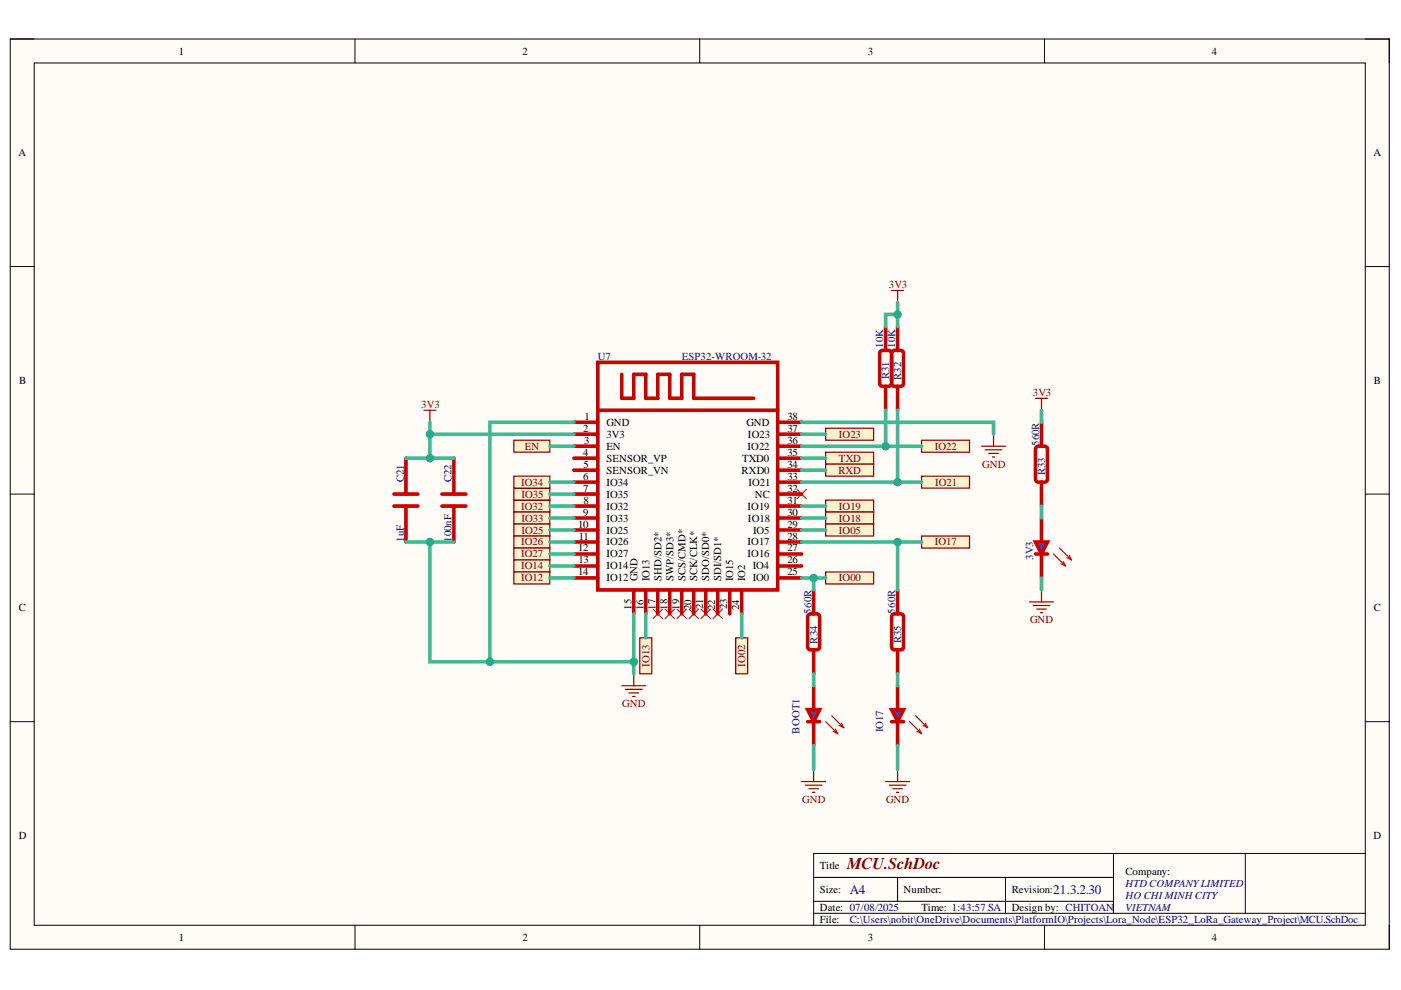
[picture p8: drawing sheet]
<svg xmlns="http://www.w3.org/2000/svg" width="297mm" height="210mm" viewBox="0 0 297 210" stroke-linecap="round" stroke-linejoin="round" font-family="sans-serif">
<defs><g id="words">
<text font-size="3.5" fill="#800000" x="179.6" y="184.3">MCU.SchDoc</text>
<g font-size="2.8" fill="#000080">
<text x="180.2" y="189.5">A4</text>
<text x="223.3" y="189.5">21.3.2.30</text>
</g>
<g font-size="2.3">
<text x="37.9" y="11.6">1</text>
<text x="110.8" y="11.6">2</text>
<text x="184" y="11.6">3</text>
<text x="257" y="11.6">4</text>
<text x="3.9" y="33.1">A</text>
<text x="291.2" y="33.1">A</text>
<text x="4.1" y="81.4">B</text>
<text x="291.3" y="81.4">B</text>
<text x="123.9" y="89">1</text>
<text x="167" y="89">38</text>
<text x="123.7" y="91.5">2</text>
<text x="123.8" y="94.1">3</text>
<text x="128.6" y="90.2">GND</text>
<text x="128.6" y="92.8">3V3</text>
<text x="128.6" y="95.4">EN</text>
<text x="158.3" y="90.2">GND</text>
<text x="158.5" y="95.4">IO22</text>
<text x="158.6" y="92.8">IO23</text>
<text x="167" y="94.1">36</text>
<text x="167" y="91.5">37</text>
<text x="123.7" y="96.6">4</text>
<text x="123.7" y="101.7">6</text>
<text x="123.7" y="99.2">5</text>
<text x="128.6" y="97.9">SENSOR_VP</text>
<text x="128.6" y="100.4">SENSOR_VN</text>
<text x="157.2" y="100.4">RXD0</text>
<text x="157.3" y="97.9">TXD0</text>
<text x="167" y="101.7">33</text>
<text x="167" y="99.2">34</text>
<text x="167" y="96.6">35</text>
<text x="123.7" y="104.3">7</text>
<text x="123.7" y="106.8">8</text>
<text x="128.6" y="103">IO34</text>
<text x="128.6" y="105.5">IO35</text>
<text x="158.7" y="103">IO21</text>
<text x="160" y="105.5">NC</text>
<text x="167" y="106.8">31</text>
<text x="167" y="104.3">32</text>
<text x="122.6" y="111.9">10</text>
<text x="123.7" y="109.3">9</text>
<text x="128.6" y="108.1">IO32</text>
<text x="128.6" y="110.6">IO33</text>
<text x="128.6" y="113.1">IO25</text>
<text x="158.5" y="108.1">IO19</text>
<text x="158.6" y="110.6">IO18</text>
<text x="159.7" y="113.1">IO5</text>
<text x="167" y="111.9">29</text>
<text x="167" y="109.3">30</text>
<text x="122.6" y="116.9">12</text>
<text x="122.6" y="119.5">13</text>
<text x="122.7" y="114.4">11</text>
<text x="128.6" y="115.7">IO26</text>
<text x="128.6" y="118.2">IO27</text>
<text x="158.5" y="118.2">IO16</text>
<text x="158.5" y="115.7">IO17</text>
<text x="167" y="119.5">26</text>
<text x="167" y="116.9">27</text>
<text x="167" y="114.4">28</text>
<text x="122.6" y="122">14</text>
<text x="128.6" y="120.7">IO14</text>
<text x="128.6" y="123.3">IO12</text>
<text x="135.2" y="123.3" transform="rotate(-90 135.2 123.3)">GND</text>
<text x="137.7" y="123.3" transform="rotate(-90 137.7 123.3)">IO13</text>
<text x="140.2" y="123.3" transform="rotate(-90 140.2 123.3)">SHD/SD2*</text>
<text x="142.8" y="123.3" transform="rotate(-90 142.8 123.3)">SWP/SD3*</text>
<text x="145.3" y="123.3" transform="rotate(-90 145.3 123.3)">SCS/CMD*</text>
<text x="147.8" y="123.3" transform="rotate(-90 147.8 123.3)">SCK/CLK*</text>
<text x="150.4" y="123.3" transform="rotate(-90 150.4 123.3)">SDO/SD0*</text>
<text x="152.9" y="123.3" transform="rotate(-90 152.9 123.3)">SDI/SD1*</text>
<text x="155.5" y="123.3" transform="rotate(-90 155.5 123.3)">IO15</text>
<text x="158" y="123.3" transform="rotate(-90 158 123.3)">IO2</text>
<text x="159.6" y="123.3">IO0</text>
<text x="159.6" y="120.7">IO4</text>
<text x="167" y="122">25</text>
<text x="4" y="129.6">C</text>
<text x="133.9" y="129.3" transform="rotate(-90 133.9 129.3)">15</text>
<text x="136.4" y="129.3" transform="rotate(-90 136.4 129.3)">16</text>
<text x="139" y="129.3" transform="rotate(-90 139 129.3)">17</text>
<text x="141.5" y="129.3" transform="rotate(-90 141.5 129.3)">18</text>
<text x="144" y="129.3" transform="rotate(-90 144 129.3)">19</text>
<text x="146.6" y="129.3" transform="rotate(-90 146.6 129.3)">20</text>
<text x="149.1" y="129.1" transform="rotate(-90 149.1 129.1)">21</text>
<text x="151.7" y="129.3" transform="rotate(-90 151.7 129.3)">22</text>
<text x="154.2" y="129.2" transform="rotate(-90 154.2 129.2)">23</text>
<text x="156.7" y="129.3" transform="rotate(-90 156.7 129.3)">24</text>
<text x="291.3" y="129.6">C</text>
<text x="4" y="177.8">D</text>
<text x="291.2" y="177.8">D</text>
<text x="173.8" y="184.3">Title</text>
<text x="238.6" y="185.5">Company:</text>
<text x="173.8" y="189.3">Size:</text>
<text x="191.6" y="189.3">Number:</text>
<text x="214.5" y="189.3">Revision:</text>
<text x="173.8" y="193.1">Date: 07/08/2025</text>
<text x="173.8" y="195.7">File:</text>
<text x="195.4" y="193.1">Time: 1:43:57 SA</text>
<text x="214.5" y="193.1">Design by: CHITOAN</text>
<text x="37.9" y="199.5">1</text>
<text x="110.8" y="199.5">2</text>
<text x="184" y="199.5">3</text>
<text x="257" y="199.5">4</text>
</g>
<g font-size="2.3" fill="#800000">
<text x="188.4" y="61.1">3V3</text>
<text x="219" y="83.9">3V3</text>
<text x="89.3" y="86.4">3V3</text>
<text x="111.3" y="95.4">EN</text>
<text x="177.9" y="92.8">IO23</text>
<text x="198.2" y="95.4">IO22</text>
<text x="177.8" y="100.4">RXD</text>
<text x="177.9" y="97.9">TXD</text>
<text x="208.2" y="99.2">GND</text>
<text x="110.5" y="103">IO34</text>
<text x="110.5" y="105.5">IO35</text>
<text x="198.3" y="103">IO21</text>
<text x="110.5" y="108.1">IO32</text>
<text x="110.5" y="110.6">IO33</text>
<text x="110.5" y="113.1">IO25</text>
<text x="177.9" y="108.1">IO19</text>
<text x="177.9" y="110.6">IO18</text>
<text x="177.9" y="113.1">IO05</text>
<text x="110.5" y="115.7">IO26</text>
<text x="110.5" y="118.2">IO27</text>
<text x="198.2" y="115.7">IO17</text>
<text x="110.5" y="120.7">IO14</text>
<text x="110.5" y="123.3">IO12</text>
<text x="177.9" y="123.3">IO00</text>
<text x="218.4" y="132.1">GND</text>
<text x="137.7" y="141.3" transform="rotate(-90 137.7 141.3)">IO13</text>
<text x="158" y="141.3" transform="rotate(-90 158 141.3)">IO02</text>
<text x="131.9" y="150">GND</text>
<text x="170.1" y="170.2">GND</text>
<text x="187.9" y="170.2">GND</text>
</g>
<g font-size="2.3" fill="#000080">
<text x="126.8" y="76.3">U7</text>
<text x="144.5" y="76.3">ESP32-WROOM-32</text>
<text x="187.3" y="73.8" transform="rotate(-90 187.3 73.8)">10K</text>
<text x="189.8" y="73.8" transform="rotate(-90 189.8 73.8)">10K</text>
<text x="188.5" y="80.3" transform="rotate(-90 188.5 80.3)">R31</text>
<text x="191.1" y="80.5" transform="rotate(-90 191.1 80.5)">R32</text>
<text x="220.3" y="94.5" transform="rotate(-90 220.3 94.5)">560R</text>
<text x="221.6" y="100.8" transform="rotate(-90 221.6 100.8)">R33</text>
<text x="85.6" y="102.2" transform="rotate(-90 85.6 102.2)">C21</text>
<text x="95.7" y="102.2" transform="rotate(-90 95.7 102.2)">C22</text>
<text x="85.6" y="114.9" transform="rotate(-90 85.6 114.9)">1uF</text>
<text x="95.7" y="114.9" transform="rotate(-90 95.7 114.9)">100nF</text>
<text x="219.1" y="118.7" transform="rotate(-90 219.1 118.7)">3V3</text>
<text x="172" y="130.1" transform="rotate(-90 172 130.1)">560R</text>
<text x="189.8" y="130.1" transform="rotate(-90 189.8 130.1)">560R</text>
<text x="173.3" y="136.4" transform="rotate(-90 173.3 136.4)">R34</text>
<text x="191.1" y="136.4" transform="rotate(-90 191.1 136.4)">R35</text>
<text x="169.5" y="155.5" transform="rotate(-90 169.5 155.5)">BOOT1</text>
<text x="187.3" y="155.3" transform="rotate(-90 187.3 155.3)">IO17</text>
<text x="238.6" y="188.1">HTD COMPANYLIMITED</text>
<text x="238.6" y="190.6">HO CHIMINH CITY</text>
<text x="180.2" y="195.7">C:\Users\nobit\OneDrive\Documents\PlatformIO\Projects\Lora_Node\ESP32_LoRa_Gateway_Project\MCU.SchDoc</text>
<text x="238.6" y="193.1">VIETNAM</text>
</g>
</g></defs>
<path d="M2.2 8.3h292.4v193h-292.4z" fill-rule="evenodd" fill="#fffcf8"/>
<path d="M2.2 8.3h292.4v193h-292.4z" fill="none" stroke="#000" stroke-width=".21"/>
<path d="M7.3 13.4h282.2v182.8h-282.2z" fill-rule="evenodd" fill="#fffcf8"/>
<g fill="none" stroke="#000" stroke-width=".21">
<path d="M2.2 8.3h5.1M7.3 13.4h282.2v182.8h-282.2zM75.3 8.3v5M148.4 8.3v5M221.5 8.3v5.1M289.5 8.3h5.1v5.1M2.2 56.5h5.1M289.5 56.5h5.1M2.2 104.8h5.1M289.5 104.8h5.1M2.2 153h5.1M289.5 153h5.1"/>
<path d="M75.3 196.2v5.1M148.4 196.2v5.1M172.5 186h63.6M172.5 193.6h117M172.5 191.1h63.6M190.3 186v5.1M213.2 186v7.6M221.5 196.2v5.1M236.1 180.9v12.7M264 180.9v12.7M289.5 180.9h-117v15.3M294.6 196.2v5.1"/>
</g>
<path d="M109 93.3h7.6v2.6h-7.6z" fill-rule="evenodd" fill="#fff2cc"/>
<path d="M109 93.3h7.6v2.6h-7.6z" fill="none" stroke="#800000" stroke-width=".25"/>
<path d="M109 106h7.6v2.6h-7.6z" fill-rule="evenodd" fill="#fff2cc"/>
<path d="M109 106h7.6v2.6h-7.6z" fill="none" stroke="#800000" stroke-width=".25"/>
<path d="M109 108.6h7.6v2.5h-7.6z" fill-rule="evenodd" fill="#fff2cc"/>
<path d="M109 108.6h7.6v2.5h-7.6z" fill="none" stroke="#800000" stroke-width=".25"/>
<path d="M109 111.1h7.6v2.6h-7.6z" fill-rule="evenodd" fill="#fff2cc"/>
<path d="M109 111.1h7.6v2.6h-7.6z" fill="none" stroke="#800000" stroke-width=".25"/>
<path d="M109 113.7h7.6v2.5h-7.6z" fill-rule="evenodd" fill="#fff2cc"/>
<path d="M109 113.7h7.6v2.5h-7.6z" fill="none" stroke="#800000" stroke-width=".25"/>
<path d="M109 116.2h7.6v2.5h-7.6z" fill-rule="evenodd" fill="#fff2cc"/>
<path d="M109 116.2h7.6v2.5h-7.6z" fill="none" stroke="#800000" stroke-width=".25"/>
<path d="M109 118.7h7.6v2.6h-7.6z" fill-rule="evenodd" fill="#fff2cc"/>
<path d="M109 118.7h7.6v2.6h-7.6z" fill="none" stroke="#800000" stroke-width=".25"/>
<path d="M109 121.3h7.6v2.5h-7.6z" fill-rule="evenodd" fill="#fff2cc"/>
<path d="M109 121.3h7.6v2.5h-7.6z" fill="none" stroke="#800000" stroke-width=".25"/>
<path d="M156 135.2h2.5v7.7h-2.5z" fill-rule="evenodd" fill="#fff2cc"/>
<path d="M156 135.2h2.5v7.7h-2.5z" fill="none" stroke="#800000" stroke-width=".25"/>
<path d="M175.1 90.8h10.1v2.5h-10.1z" fill-rule="evenodd" fill="#fff2cc"/>
<path d="M175.1 90.8h10.1v2.5h-10.1z" fill="none" stroke="#800000" stroke-width=".25"/>
<path d="M195.4 93.3h10.2v2.6h-10.2z" fill-rule="evenodd" fill="#fff2cc"/>
<path d="M195.4 93.3h10.2v2.6h-10.2z" fill="none" stroke="#800000" stroke-width=".25"/>
<path d="M175.1 95.9h10.1v2.5h-10.1z" fill-rule="evenodd" fill="#fff2cc"/>
<path d="M175.1 95.9h10.1v2.5h-10.1z" fill="none" stroke="#800000" stroke-width=".25"/>
<path d="M175.1 98.4h10.1v2.6h-10.1z" fill-rule="evenodd" fill="#fff2cc"/>
<path d="M175.1 98.4h10.1v2.6h-10.1z" fill="none" stroke="#800000" stroke-width=".25"/>
<path d="M195.4 101h10.2v2.5h-10.2z" fill-rule="evenodd" fill="#fff2cc"/>
<path d="M195.4 101h10.2v2.5h-10.2z" fill="none" stroke="#800000" stroke-width=".25"/>
<path d="M175.1 106h10.1v2.6h-10.1z" fill-rule="evenodd" fill="#fff2cc"/>
<path d="M175.1 106h10.1v2.6h-10.1z" fill="none" stroke="#800000" stroke-width=".25"/>
<path d="M175.1 108.6h10.1v2.5h-10.1z" fill-rule="evenodd" fill="#fff2cc"/>
<path d="M175.1 108.6h10.1v2.5h-10.1z" fill="none" stroke="#800000" stroke-width=".25"/>
<path d="M175.1 111.1h10.1v2.6h-10.1z" fill-rule="evenodd" fill="#fff2cc"/>
<path d="M175.1 111.1h10.1v2.6h-10.1z" fill="none" stroke="#800000" stroke-width=".25"/>
<path d="M195.4 113.7h10.2v2.5h-10.2z" fill-rule="evenodd" fill="#fff2cc"/>
<path d="M195.4 113.7h10.2v2.5h-10.2z" fill="none" stroke="#800000" stroke-width=".25"/>
<path d="M175.1 121.3h10.1v2.5h-10.1z" fill-rule="evenodd" fill="#fff2cc"/>
<path d="M175.1 121.3h10.1v2.5h-10.1z" fill="none" stroke="#800000" stroke-width=".25"/>
<path d="M96.2 97.1v7.7M96.2 107.3v7.6" fill="none" stroke="#000" stroke-width=".25"/>
<path d="M96.2 97.1v7.7M93.7 107.3h5.1M93.7 104.8h5.1M96.2 107.3v7.6M171.2 153h2.6M172.5 145.4v5.1M172.5 153v5.1" fill="none" stroke="#c00" stroke-width=".76"/>
<path d="M172.5 145.4v5.1M172.5 153v5.1M175.1 153l2.5 2.6M176.3 151.7l2.6 2.6M176.6 155.1l1 .5M177.1 154.6l.5 1M177.9 153.8l1 .5M178.4 153.3l.5 1" fill="none" stroke="#c00" stroke-width=".25"/>
<path d="M171.2 150.5h2.6l-1.3 2.5z" fill="#00f"/>
<path d="M219.6 117.5h2.5M220.8 109.8v5.1M220.8 117.5v5M171.4 130.3l.5-.1h1.2a.64 .64 0 0 1 .7 .6v6.3a.64 .64 0 0 1-.7 .7h-1.2a.64 .64 0 0 1-.7-.7v-6.3zM172.5 125.1v5.1M172.5 137.8v5.1M171.2 150.5h2.6l-1.3 2.5z" fill="none" stroke="#c00" stroke-width=".76"/>
<path d="M220.8 109.8v5.1M220.8 117.5v5M223.4 117.5l2.5 2.5M224.6 116.2l2.6 2.5M224.9 119.5l1 .5M225.4 119l.5 1M226.2 118.3l1 .4M226.7 117.8l.5 .9M172.5 125.1v5.1M172.5 137.8v5.1" fill="none" stroke="#c00" stroke-width=".25"/>
<path d="M219.6 114.9h2.5l-1.3 2.6z" fill="#00f"/>
<path d="M219.7 94.8l.5-.2h1.3a.64 .64 0 0 1 .6 .6v6.4a.64 .64 0 0 1-.6 .6h-1.3a.64 .64 0 0 1-.6-.6v-6.4zM220.8 89.5v5.1M219.6 114.9h2.5l-1.3 2.6zM220.8 102.2v5.1M189 153h2.6M190.3 145.4v5.1M190.3 153v5.1" fill="none" stroke="#c00" stroke-width=".76"/>
<path d="M220.8 89.5v5.1M220.8 102.2v5.1M190.3 145.4v5.1M190.3 153v5.1M192.9 153l2.5 2.6M194.1 151.7l2.6 2.6M194.4 155.1l1 .5M194.9 154.6l.5 1M195.7 153.8l1 .5M196.2 153.3l.5 1" fill="none" stroke="#c00" stroke-width=".25"/>
<path d="M189 150.5h2.6l-1.3 2.5z" fill="#00f"/>
<path d="M86.1 97.1v7.7M83.5 107.3h5.1M83.5 104.8h5.1M86.1 107.3v7.6M189.2 130.3l.5-.1h1.2a.63 .63 0 0 1 .7 .6v6.3a.63 .63 0 0 1-.7 .7h-1.2a.64 .64 0 0 1-.7-.7v-6.3zM190.3 125.1v5.1M190.3 137.8v5.1M189 150.5h2.6l-1.3 2.5z" fill="none" stroke="#c00" stroke-width=".76"/>
<path d="M190.3 125.1v5.1M190.3 137.8v5.1" fill="none" stroke="#c00" stroke-width=".25"/>
<g fill="none" stroke="#f00" stroke-width=".21">
<path d="M169 103.7l2 2.1M171 103.7l-2 2.1M138.4 129.1l2.1 2.1M140.5 129.1l-2.1 2.1M141 129.1l2 2.1M143 129.1l-2 2.1M143.5 129.1l2.1 2.1M145.6 129.1l-2.1 2.1M146.1 129.1l2 2.1M148.1 129.1l-2 2.1M148.6 129.1l2 2.1M150.6 129.1l-2 2.1"/>
<path d="M151.2 129.1l2 2.1M153.2 129.1l-2 2.1"/>
</g>
<path d="M86.1 97.1v7.7M86.1 107.3v7.6" fill="none" stroke="#000" stroke-width=".25"/>
<path d="M109 103.5h7.6v2.5h-7.6z" fill-rule="evenodd" fill="#fff2cc"/>
<g fill="none" stroke="#800000" stroke-width=".25">
<path d="M89.9 87h2.5M91.2 87v2.5M208.1 94.6h5.1M208.9 95.4h3.5M209.6 96.1h2.1M210.4 96.9h.5M210.6 92.1v2.5M219.6 84.5h2.5M220.8 84.5v2.5M109 103.5h7.6v2.5h-7.6zM218.3 127.6h5.1M219 128.4h3.6"/>
<path d="M219.8 129.1h2M220.6 129.9h.5M220.8 125.1v2.5M131.8 145.4h5.1M132.6 146.2h3.6M133.4 146.9h2M134.1 147.7h.5M134.4 142.9v2.5M170 165.7h5.1M170.7 166.5h3.6M171.5 167.2h2M172.3 168h.5"/>
<path d="M172.5 163.2v2.5M187.8 165.7h5.1M188.5 166.5h3.6M189.3 167.2h2M190.1 168h.5M190.3 163.2v2.5"/>
</g>
<g fill="none" stroke="#c00" stroke-width=".76">
<path d="M126.7 76.8h38.2v48.3h-38.2zM131.8 79.4v5h2.6v-5h2.5v5h2.6v-5h2.5v5h2.5v-5h2.6v5h12.7M121.7 89.5h5M121.7 92.1h5M121.7 94.6h5M121.7 97.1h5M121.7 99.7h5M126.7 87h38.2M164.9 89.5h5.1M164.9 92.1h5.1M164.9 94.6h5.1M164.9 97.1h5.1"/>
<path d="M164.9 99.7h5.1M121.7 102.2h5M121.7 104.8h5M121.7 107.3h5M121.7 109.8h5M121.7 112.4h5M121.7 114.9h5M121.7 117.5h5M121.7 120h5M164.9 102.2h5.1M164.9 104.8h5.1M164.9 107.3h5.1"/>
<path d="M164.9 109.8h5.1M164.9 112.4h5.1M164.9 114.9h5.1M164.9 117.5h5.1M164.9 120h5.1M121.7 122.5h5M134.4 125.1v5.1M136.9 125.1v5.1M139.5 125.1v5.1M142 125.1v5.1M144.5 125.1v5.1M147.1 125.1v5.1"/>
<path d="M149.6 125.1v5.1M152.2 125.1v5.1M154.7 125.1v5.1M157.3 125.1v5.1M164.9 122.5h5.1"/>
</g>
<g fill="none" stroke="#000" stroke-width=".25">
<path d="M121.7 89.5h5M121.7 92.1h5M121.7 94.6h5M121.7 97.1h5M121.7 99.7h5M164.9 89.5h5.1M164.9 92.1h5.1M164.9 94.6h5.1M164.9 97.1h5.1M164.9 99.7h5.1M121.7 102.2h5M121.7 104.8h5"/>
<path d="M121.7 107.3h5M121.7 109.8h5M121.7 112.4h5M121.7 114.9h5M121.7 117.5h5M121.7 120h5M164.9 102.2h5.1M164.9 104.8h5.1M164.9 107.3h5.1M164.9 109.8h5.1M164.9 112.4h5.1M164.9 114.9h5.1"/>
<path d="M164.9 117.5h5.1M164.9 120h5.1M121.7 122.5h5M134.4 125.1v5.1M136.9 125.1v5.1M139.5 125.1v5.1M142 125.1v5.1M144.5 125.1v5.1M147.1 125.1v5.1M149.6 125.1v5.1M152.2 125.1v5.1M154.7 125.1v5.1"/>
<path d="M157.3 125.1v5.1M164.9 122.5h5.1"/>
</g>
<path d="M109 101h7.6v2.5h-7.6z" fill-rule="evenodd" fill="#fff2cc"/>
<path d="M109 101h7.6v2.5h-7.6z" fill="none" stroke="#800000" stroke-width=".25"/>
<path d="M170 122.5h5.1" fill="none" stroke="#3dbc91" stroke-width=".76"/>
<circle cx="172.5" cy="122.5" r=".76" fill="#29a889"/>
<circle cx="172.5" cy="122.5" r=".76" fill="none" stroke="#29a889" stroke-width=".21"/>
<path d="M121.7 89.5h-17.8v50.8M170 99.7h5.1M170 97.1h5.1M170 92.1h5.1M170 112.4h5.1M170 109.8h5.1M170 107.3h5.1M157.3 130.2v5" fill="none" stroke="#3dbc91" stroke-width=".76"/>
<circle cx="103.9" cy="140.3" r=".76" fill="#29a889"/>
<circle cx="103.9" cy="140.3" r=".76" fill="none" stroke="#29a889" stroke-width=".21"/>
<path d="M121.7 92.1h-30.5v5" fill="none" stroke="#3dbc91" stroke-width=".76"/>
<circle cx="91.2" cy="97.1" r=".76" fill="#29a889"/>
<circle cx="91.2" cy="97.1" r=".76" fill="none" stroke="#29a889" stroke-width=".21"/>
<circle cx="91.2" cy="92.1" r=".76" fill="#29a889"/>
<circle cx="91.2" cy="92.1" r=".76" fill="none" stroke="#29a889" stroke-width=".21"/>
<path d="M116.6 94.6h5.1M220.8 87v2.5M116.6 107.3h5.1M116.6 109.8h5.1M116.6 112.4h5.1M116.6 114.9h5.1M116.6 117.5h5.1M116.6 120h5.1M220.8 107.3v2.5M116.6 122.5h5.1M172.5 122.5v2.6M172.5 142.9v2.5" fill="none" stroke="#3dbc91" stroke-width=".76"/>
<circle cx="172.5" cy="122.5" r=".76" fill="#29a889"/>
<circle cx="172.5" cy="122.5" r=".76" fill="none" stroke="#29a889" stroke-width=".21"/>
<path d="M86.1 97.1h10.1" fill="none" stroke="#3dbc91" stroke-width=".76"/>
<circle cx="91.2" cy="97.1" r=".76" fill="#29a889"/>
<circle cx="91.2" cy="97.1" r=".76" fill="none" stroke="#29a889" stroke-width=".21"/>
<path d="M91.2 89.5v2.6M116.6 104.8h5.1M190.3 142.9v2.5" fill="none" stroke="#3dbc91" stroke-width=".76"/>
<circle cx="91.2" cy="92.1" r=".76" fill="#29a889"/>
<circle cx="91.2" cy="92.1" r=".76" fill="none" stroke="#29a889" stroke-width=".21"/>
<path d="M170 89.5h40.6v2.6M134.4 140.3v2.6" fill="none" stroke="#3dbc91" stroke-width=".76"/>
<circle cx="134.4" cy="140.3" r=".76" fill="#29a889"/>
<circle cx="134.4" cy="140.3" r=".76" fill="none" stroke="#29a889" stroke-width=".21"/>
<path d="M190.3 114.9v10.2M172.5 158.1v5.1" fill="none" stroke="#3dbc91" stroke-width=".76"/>
<circle cx="190.3" cy="114.9" r=".76" fill="#29a889"/>
<circle cx="190.3" cy="114.9" r=".76" fill="none" stroke="#29a889" stroke-width=".21"/>
<path d="M170 114.9h25.4" fill="none" stroke="#3dbc91" stroke-width=".76"/>
<circle cx="190.3" cy="114.9" r=".76" fill="#29a889"/>
<circle cx="190.3" cy="114.9" r=".76" fill="none" stroke="#29a889" stroke-width=".21"/>
<path d="M86.1 114.9h10.1M116.6 102.2h5.1M220.8 122.5v2.6M190.3 158.1v5.1" fill="none" stroke="#3dbc91" stroke-width=".76"/>
<circle cx="91.2" cy="114.9" r=".76" fill="#29a889"/>
<circle cx="91.2" cy="114.9" r=".76" fill="none" stroke="#29a889" stroke-width=".21"/>
<path d="M91.2 114.9v25.4h43.2v-10.1" fill="none" stroke="#3dbc91" stroke-width=".76"/>
<circle cx="91.2" cy="114.9" r=".76" fill="#29a889"/>
<circle cx="91.2" cy="114.9" r=".76" fill="none" stroke="#29a889" stroke-width=".21"/>
<circle cx="103.9" cy="140.3" r=".76" fill="#29a889"/>
<circle cx="103.9" cy="140.3" r=".76" fill="none" stroke="#29a889" stroke-width=".21"/>
<circle cx="134.4" cy="140.3" r=".76" fill="#29a889"/>
<circle cx="134.4" cy="140.3" r=".76" fill="none" stroke="#29a889" stroke-width=".21"/>
<path d="M187.8 69.2v5.1M190.3 69.2v5.1M187.8 81.9v5.1M190.3 81.9v5.1" fill="none" stroke="#c00" stroke-width=".25"/>
<path d="M186.7 74.5l.4-.2h1.3a.64 .64 0 0 1 .6 .6v6.4a.64 .64 0 0 1-.6 .6h-1.3a.63 .63 0 0 1-.6-.6v-6.4zM187.8 69.2v5.1M189.2 74.5l.5-.2h1.2a.63 .63 0 0 1 .7 .6v6.4a.63 .63 0 0 1-.7 .6h-1.2a.64 .64 0 0 1-.7-.6v-6.4zM190.3 69.2v5.1M187.8 81.9v5.1M190.3 81.9v5.1" fill="none" stroke="#c00" stroke-width=".76"/>
<path d="M187.8 87v7.6" fill="none" stroke="#3dbc91" stroke-width=".76"/>
<circle cx="187.8" cy="94.6" r=".76" fill="#29a889"/>
<circle cx="187.8" cy="94.6" r=".76" fill="none" stroke="#29a889" stroke-width=".21"/>
<path d="M190.3 87v15.2" fill="none" stroke="#3dbc91" stroke-width=".76"/>
<circle cx="190.3" cy="102.2" r=".76" fill="#29a889"/>
<circle cx="190.3" cy="102.2" r=".76" fill="none" stroke="#29a889" stroke-width=".21"/>
<path d="M187.8 69.2v-2.5h2.5v2.5" fill="none" stroke="#3dbc91" stroke-width=".76"/>
<circle cx="190.3" cy="66.7" r=".76" fill="#29a889"/>
<circle cx="190.3" cy="66.7" r=".76" fill="none" stroke="#29a889" stroke-width=".21"/>
<path d="M189 61.6h2.6M190.3 61.6v2.5" fill="none" stroke="#800000" stroke-width=".25"/>
<path d="M190.3 64.1v2.6" fill="none" stroke="#3dbc91" stroke-width=".76"/>
<circle cx="190.3" cy="66.7" r=".76" fill="#29a889"/>
<circle cx="190.3" cy="66.7" r=".76" fill="none" stroke="#29a889" stroke-width=".21"/>
<path d="M170 102.2h25.4" fill="none" stroke="#3dbc91" stroke-width=".76"/>
<circle cx="190.3" cy="102.2" r=".76" fill="#29a889"/>
<circle cx="190.3" cy="102.2" r=".76" fill="none" stroke="#29a889" stroke-width=".21"/>
<path d="M170 94.6h25.4" fill="none" stroke="#3dbc91" stroke-width=".76"/>
<circle cx="187.8" cy="94.6" r=".76" fill="#29a889"/>
<circle cx="187.8" cy="94.6" r=".76" fill="none" stroke="#29a889" stroke-width=".21"/>
<path d="M135.6 135.2h2.6v7.7h-2.6z" fill-rule="evenodd" fill="#fff2cc"/>
<path d="M135.6 135.2h2.6v7.7h-2.6z" fill="none" stroke="#800000" stroke-width=".25"/>
<path d="M136.9 130.2v5" fill="none" stroke="#3dbc91" stroke-width=".76"/>
<use href="#words"/>
</svg>
